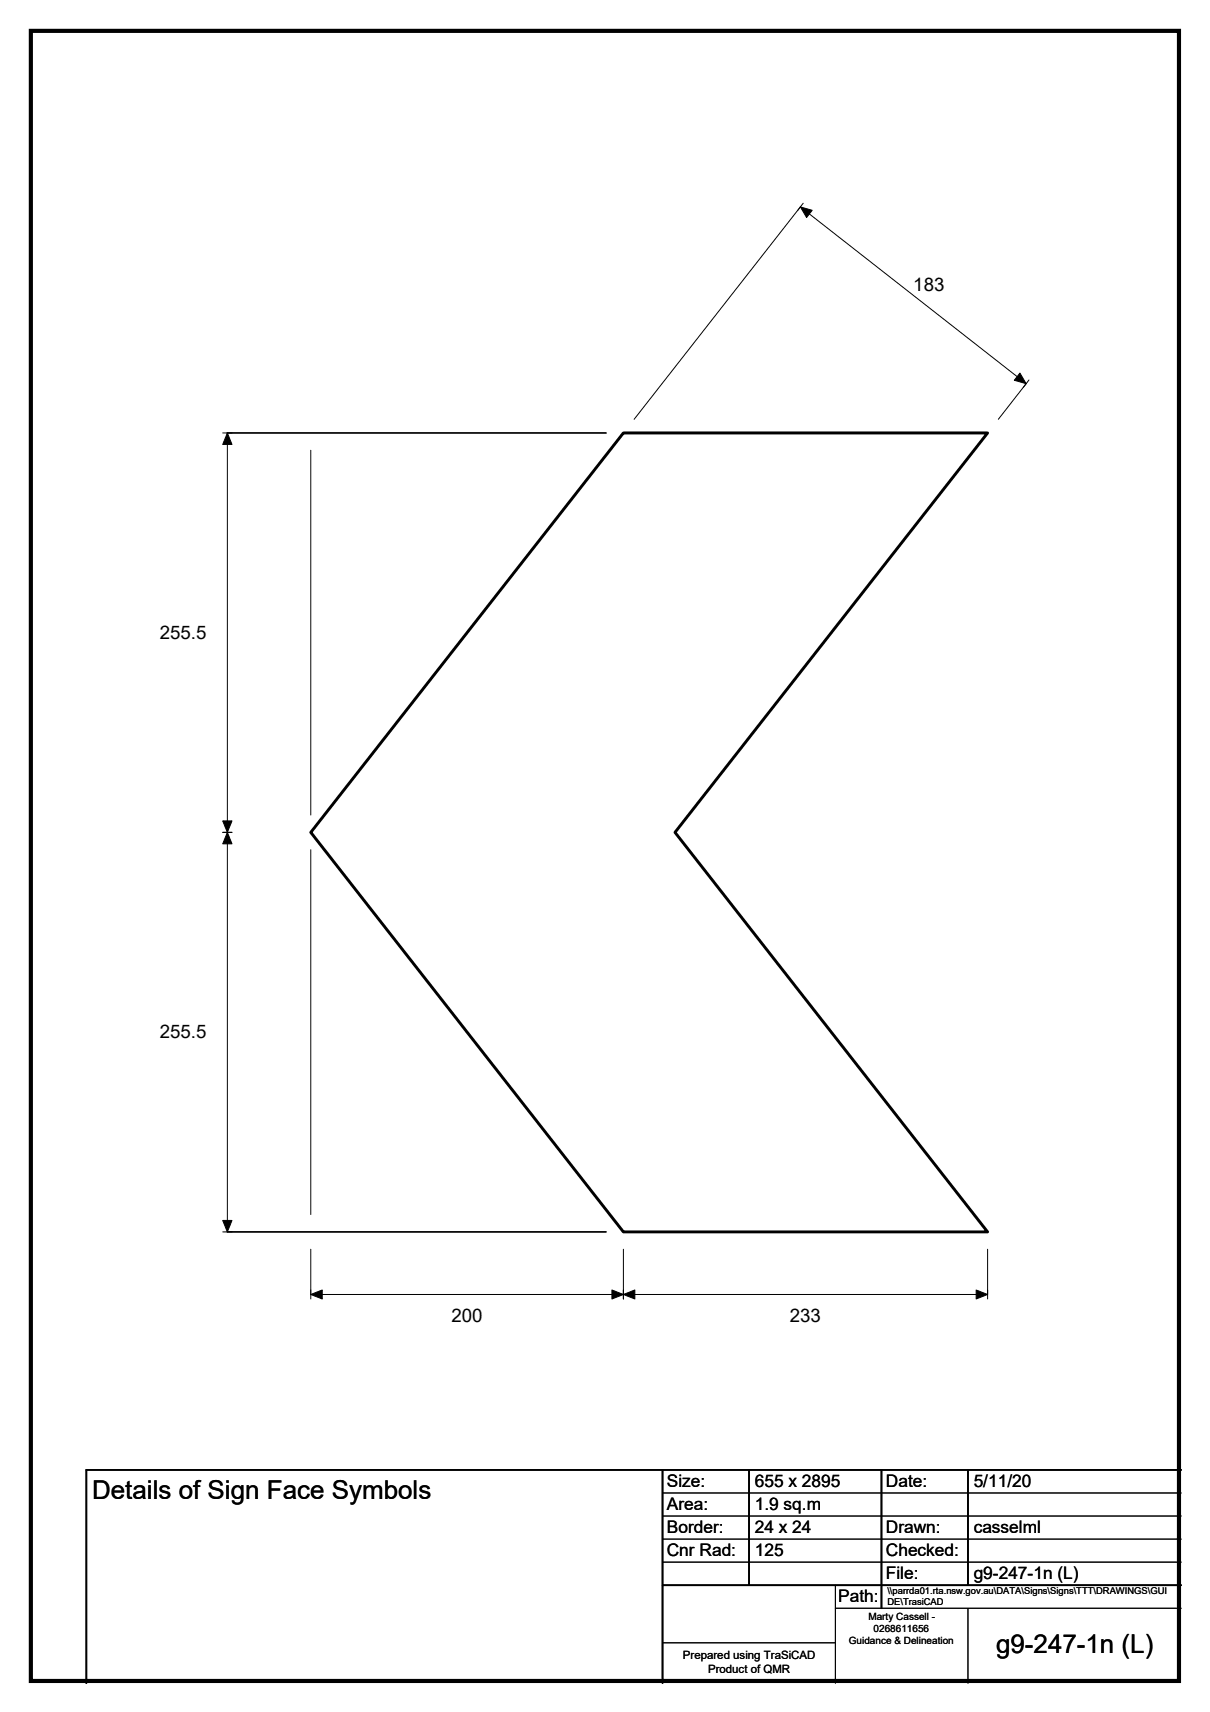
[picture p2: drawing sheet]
<svg xmlns="http://www.w3.org/2000/svg" width="210mm" height="297mm" viewBox="0 0 210 297" stroke-linecap="round" stroke-linejoin="round" font-family="sans-serif">
<defs><g id="words">
<g font-size="4.5">
<text x="16" y="260.1">Details of Sign Face Symbols</text>
<text x="172.8" y="286.9">g9-247-1n (L)</text>
</g>
<g font-size="3.2">
<text x="158.5" y="50.5">183</text>
<text x="27.7" y="110.8">255.5</text>
<text x="27.7" y="180.2">255.5</text>
<text x="78.4" y="229.3">200</text>
<text x="137.1" y="229.3">233</text>
</g>
<g font-size="3">
<text x="115.7" y="258">Size:</text>
<text x="131" y="258">655 x 2895</text>
<text x="153.7" y="258">Date:</text>
<text x="169" y="258">5/11/20</text>
<text x="115.7" y="262">Area:</text>
<text x="131" y="262">1.9 sq.m</text>
<text x="115.7" y="266">Border:</text>
<text x="115.7" y="270">Cnr Rad:</text>
<text x="131" y="266">24 x 24</text>
<text x="131" y="270">125</text>
<text x="153.7" y="266">Drawn:</text>
<text x="153.7" y="270">Checked:</text>
<text x="169" y="266">casselml</text>
<text x="153.7" y="274">File:</text>
<text x="169" y="274">g9-247-1n (L)</text>
<text x="145.5" y="278">Path:</text>
</g>
<g font-size="2">
<text x="118.5" y="287.8">Prepared using TraSiCAD</text>
<text x="122.9" y="290.2">Product of QMR</text>
</g>
<g font-size="1.7">
<text x="150.7" y="281.1">Marty Cassell -</text>
<text x="147.3" y="285.2">Guidance &amp; Delineation</text>
<text x="151.6" y="283.1">0268611656</text>
</g>
<g font-size="1.6">
<text x="154" y="276.6">\\parrda01.rta.nsw.gov.au\DATA\Signs\Signs\TTT\DRAWINGS\GUI</text>
<text x="154" y="278.5">DE\TrasiCAD</text>
</g>
</g></defs>
<path d="M39.5 75.1h65.7M39.5 213.7h65.7M115 255v37M130 255v20M153 255v24M168 255v20M205 255h-190v37M115 275h90" fill="none" stroke="#000" stroke-width=".3"/>
<g fill="none" stroke="#000" stroke-width=".17">
<path d="M139.4 35.3l-1 1.2M38.7 75.1h1.6M39.5 75.1v138.6M53.9 78.1v63.3M110 72.7l28.9-36.8 39.2 30.7-4.9 6.1M178.6 65.9l-1 1.3M38.7 144.4h1.6M53.9 147.4v63.3M38.7 213.7h1.6M53.9 216.7v8.7M108.2 216.7v8.7M171.4 216.7v8.7"/>
<path d="M171.4 224.6h-117.5M115 259h90M115 263h90M115 267h90M115 271h90M145 279h60M145 275v17M168 279v13M115 285h30"/>
</g>
<path d="M138.9 35.9l2 .6-.9 1.2zM39.5 75.1l.8 2h-1.6zM177 64.7l1.1 1.9-2.1-.6zM38.7 142.4h1.6l-.8 2zM39.5 144.4l.8 2h-1.6zM38.7 211.8h1.6l-.8 1.9zM53.9 224.6l2-.8v1.6zM108.2 224.6l2-.8v1.6zM106.2 223.8l2 .8-2 .8zM169.4 223.8l2 .8-2 .8z" fill="#000" stroke="#000" stroke-width=".17"/>
<path d="M108.2 75.1h63.2l-54.3 69.3 54.3 69.3h-63.2l-54.3-69.3z" fill="none" stroke="#000" stroke-width=".51"/>
<path d="M5.4 5.4h199.2v286.3h-199.2z" fill="none" stroke="#000" stroke-width=".72"/>
<use href="#words"/>
</svg>
